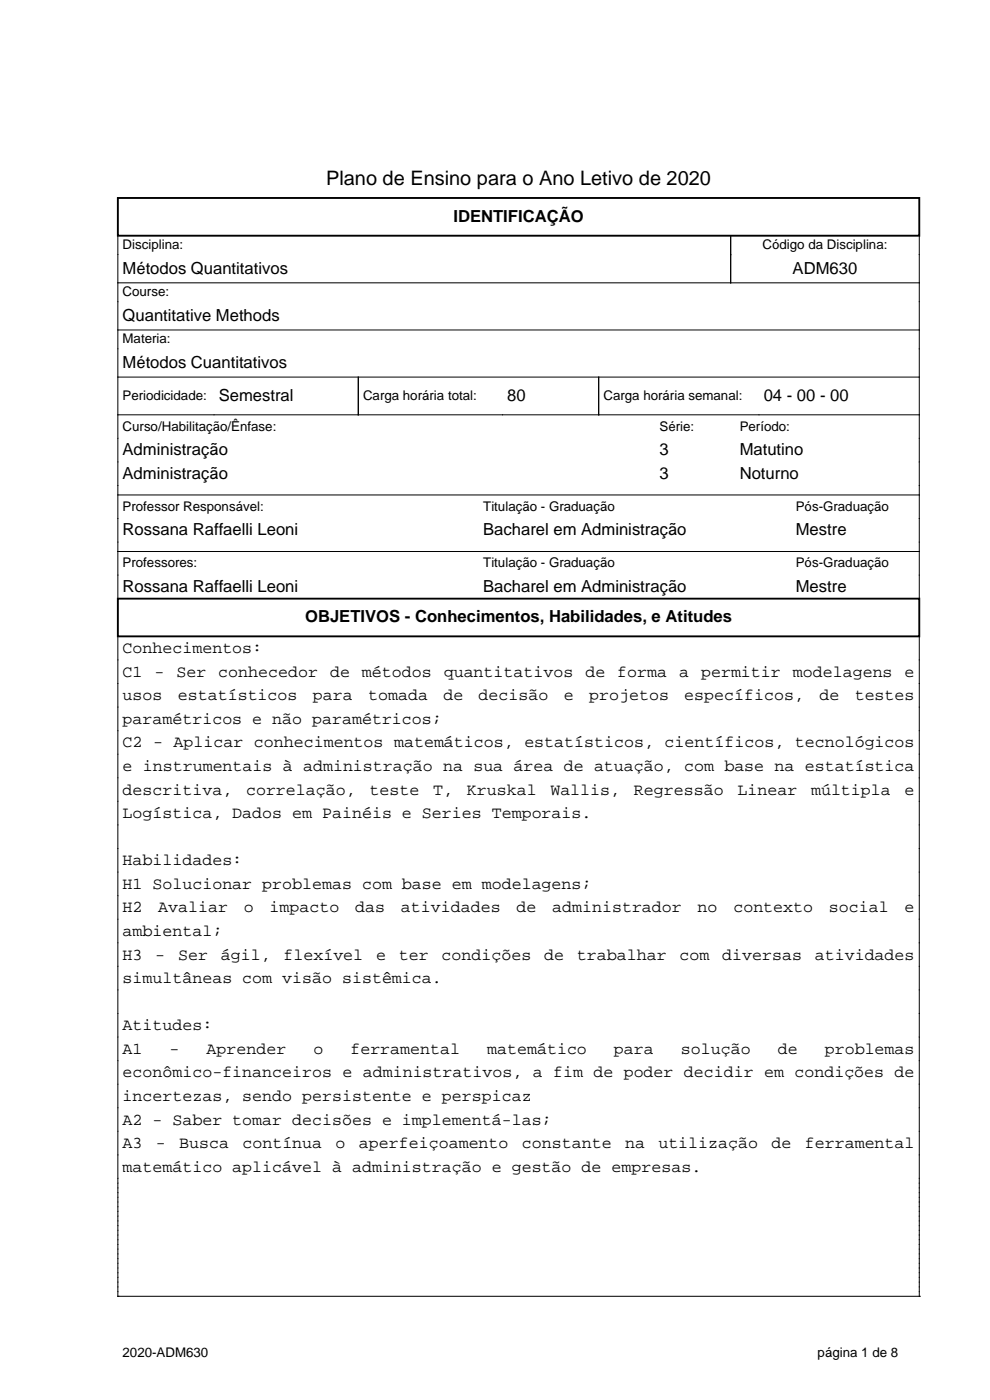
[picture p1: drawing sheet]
<svg xmlns="http://www.w3.org/2000/svg" width="210mm" height="297mm" viewBox="0 0 210 297" stroke-linecap="round" stroke-linejoin="round" font-family="sans-serif">
<defs><g id="words">
<text font-size="4.2" x="69.2" y="39.3">Plano de Ensino para o Ano Letivo de 2020</text>
<g font-size="3.5">
<text x="96.2" y="47.1">IDENTIFICAÇÃO</text>
<text x="26" y="58.1">Métodos Quantitativos</text>
<text x="168.1" y="58.1">ADM630</text>
<text x="26" y="68.1">Quantitative Methods</text>
<text x="26" y="78.1">Métodos Cuantitativos</text>
<text x="46.4" y="85.1">Semestral</text>
<text x="107.6" y="85.1">80</text>
<text x="162" y="85.1">04 - 00 - 00</text>
<text x="26" y="96.6">Administração</text>
<text x="26" y="101.6">Administração</text>
<text x="139.9" y="96.6">3</text>
<text x="139.9" y="101.6">3</text>
<text x="156.9" y="96.6">Matutino</text>
<text x="156.9" y="101.6">Noturno</text>
<text x="26" y="113.6">Rossana Raffaelli Leoni</text>
<text x="102.5" y="113.6">Bacharel em Administração</text>
<text x="168.8" y="113.6">Mestre</text>
<text x="26" y="125.6">Rossana Raffaelli Leoni</text>
<text x="102.5" y="125.6">Bacharel em Administração</text>
<text x="168.8" y="125.6">Mestre</text>
<text x="64.7" y="132.1">OBJETIVOS - Conhecimentos, Habilidades, e Atitudes</text>
<text x="26" y="138.6">Conhecimentos:</text>
<text x="26" y="143.6">C1</text>
<text x="32.8" y="143.6">-</text>
<text x="37.4" y="143.6">Ser</text>
<text x="46.3" y="143.6">conhecedor</text>
<text x="70" y="143.6">de</text>
<text x="76.8" y="143.6">métodos</text>
<text x="94.1" y="143.6">quantitativos</text>
<text x="124.2" y="143.6">de</text>
<text x="130.9" y="143.6">forma</text>
<text x="144.1" y="143.6">a</text>
<text x="148.7" y="143.6">permitir</text>
<text x="168.2" y="143.6">modelagens</text>
<text x="191.9" y="143.6">e</text>
<text x="26" y="148.6">usos</text>
<text x="37.7" y="148.6">estatísticos</text>
<text x="66.4" y="148.6">para</text>
<text x="78.1" y="148.6">tomada</text>
<text x="94" y="148.6">de</text>
<text x="101.5" y="148.6">decisão</text>
<text x="119.6" y="148.6">e</text>
<text x="125" y="148.6">projetos</text>
<text x="145.2" y="148.6">específicos,</text>
<text x="173.8" y="148.6">de</text>
<text x="181.3" y="148.6">testes</text>
<text x="26" y="153.6">paramétricos e não paramétricos;</text>
<text x="26" y="158.6">C2 - Aplicar conhecimentos matemáticos, estatísticos, científicos, tecnológicos</text>
<text x="26" y="163.6">e instrumentais à administração na sua área de atuação, com base na estatística</text>
<text x="26" y="168.6">descritiva,</text>
<text x="26" y="173.6">Logística, Dados em Painéis e Series Temporais.</text>
<text x="52.2" y="168.6">correlação,</text>
<text x="78.4" y="168.6">teste</text>
<text x="91.9" y="168.6">T,</text>
<text x="99" y="168.6">Kruskal</text>
<text x="116.7" y="168.6">Wallis,</text>
<text x="134.5" y="168.6">Regressão</text>
<text x="156.4" y="168.6">Linear</text>
<text x="172" y="168.6">múltipla</text>
<text x="191.9" y="168.6">e</text>
<text x="26" y="183.6">Habilidades:</text>
<text x="26" y="188.6">H1 Solucionar problemas com base em modelagens;</text>
<text x="26" y="193.6">H2</text>
<text x="33.6" y="193.6">Avaliar</text>
<text x="51.7" y="193.6">o</text>
<text x="57.2" y="193.6">impacto</text>
<text x="75.4" y="193.6">das</text>
<text x="85" y="193.6">atividades</text>
<text x="109.6" y="193.6">de</text>
<text x="117.1" y="193.6">administrador</text>
<text x="148" y="193.6">no</text>
<text x="155.6" y="193.6">contexto</text>
<text x="175.8" y="193.6">social</text>
<text x="191.9" y="193.6">e</text>
<text x="26" y="198.6">ambiental;</text>
<text x="26" y="203.6">H3</text>
<text x="32.9" y="203.6">-</text>
<text x="37.8" y="203.6">Ser</text>
<text x="46.8" y="203.6">ágil,</text>
<text x="60.1" y="203.6">flexível</text>
<text x="79.8" y="203.6">e</text>
<text x="84.6" y="203.6">ter</text>
<text x="93.7" y="203.6">condições</text>
<text x="115.4" y="203.6">de</text>
<text x="122.4" y="203.6">trabalhar</text>
<text x="144.1" y="203.6">com</text>
<text x="153.2" y="203.6">diversas</text>
<text x="172.8" y="203.6">atividades</text>
<text x="26" y="208.6">simultâneas com visão sistêmica.</text>
<text x="26" y="218.6">Atitudes:</text>
<text x="26" y="223.6">A1</text>
<text x="36" y="223.6">-</text>
<text x="43.8" y="223.6">Aprender</text>
<text x="66.5" y="223.6">o</text>
<text x="74.3" y="223.6">ferramental</text>
<text x="103.3" y="223.6">matemático</text>
<text x="130.2" y="223.6">para</text>
<text x="144.4" y="223.6">solução</text>
<text x="165" y="223.6">de</text>
<text x="175" y="223.6">problemas</text>
<text x="26" y="228.6">econômico-financeiros e administrativos, a fim de poder decidir em condições de</text>
<text x="26" y="233.6">incertezas, sendo persistente e perspicaz</text>
<text x="26" y="238.6">A2 - Saber tomar decisões e implementá-las;</text>
<text x="26" y="243.6">A3</text>
<text x="33.1" y="243.6">-</text>
<text x="38" y="243.6">Busca</text>
<text x="51.4" y="243.6">contínua</text>
<text x="71.2" y="243.6">o</text>
<text x="76.1" y="243.6">aperfeiçoamento</text>
<text x="110.7" y="243.6">constante</text>
<text x="132.6" y="243.6">na</text>
<text x="139.7" y="243.6">utilização</text>
<text x="163.7" y="243.6">de</text>
<text x="170.7" y="243.6">ferramental</text>
<text x="26" y="248.6">matemático aplicável à administração e gestão de empresas.</text>
</g>
<g font-size="2.8">
<text x="26" y="52.8">Disciplina:</text>
<text x="161.7" y="52.8">Código da Disciplina:</text>
<text x="26" y="62.8">Course:</text>
<text x="26" y="72.8">Materia:</text>
<text x="26" y="84.8">Periodicidade:</text>
<text x="77" y="84.8">Carga horária total:</text>
<text x="128" y="84.8">Carga horária semanal:</text>
<text x="26" y="91.3">Curso/Habilitação/Ênfase:</text>
<text x="139.9" y="91.3">Série:</text>
<text x="156.9" y="91.3">Período:</text>
<text x="26" y="108.3">Professor Responsável:</text>
<text x="102.5" y="108.3">Titulação - Graduação</text>
<text x="168.8" y="108.3">Pós-Graduação</text>
<text x="26" y="120.3">Professores:</text>
<text x="102.5" y="120.3">Titulação - Graduação</text>
<text x="168.8" y="120.3">Pós-Graduação</text>
<text x="26" y="287.8">2020-ADM630</text>
<text x="173.4" y="287.8">página 1 de 8</text>
</g>
</g></defs>
<path d="M25 42h170v8h-170zM25 127h170v8h-170z" fill="none" stroke="#000" stroke-width=".4"/>
<g fill="none" stroke="#000" stroke-width=".21">
<path d="M25 50v77M155 50v10M195 50v77M25 60h170M25 70h170M25 80h170M76 80v8M127 80v8M25 88h170M25 105h170M25 117h170M25 135v140"/>
<path d="M195 135v140M25 275h.1M25 275h170M195 275h.1"/>
</g>
<use href="#words"/>
</svg>
